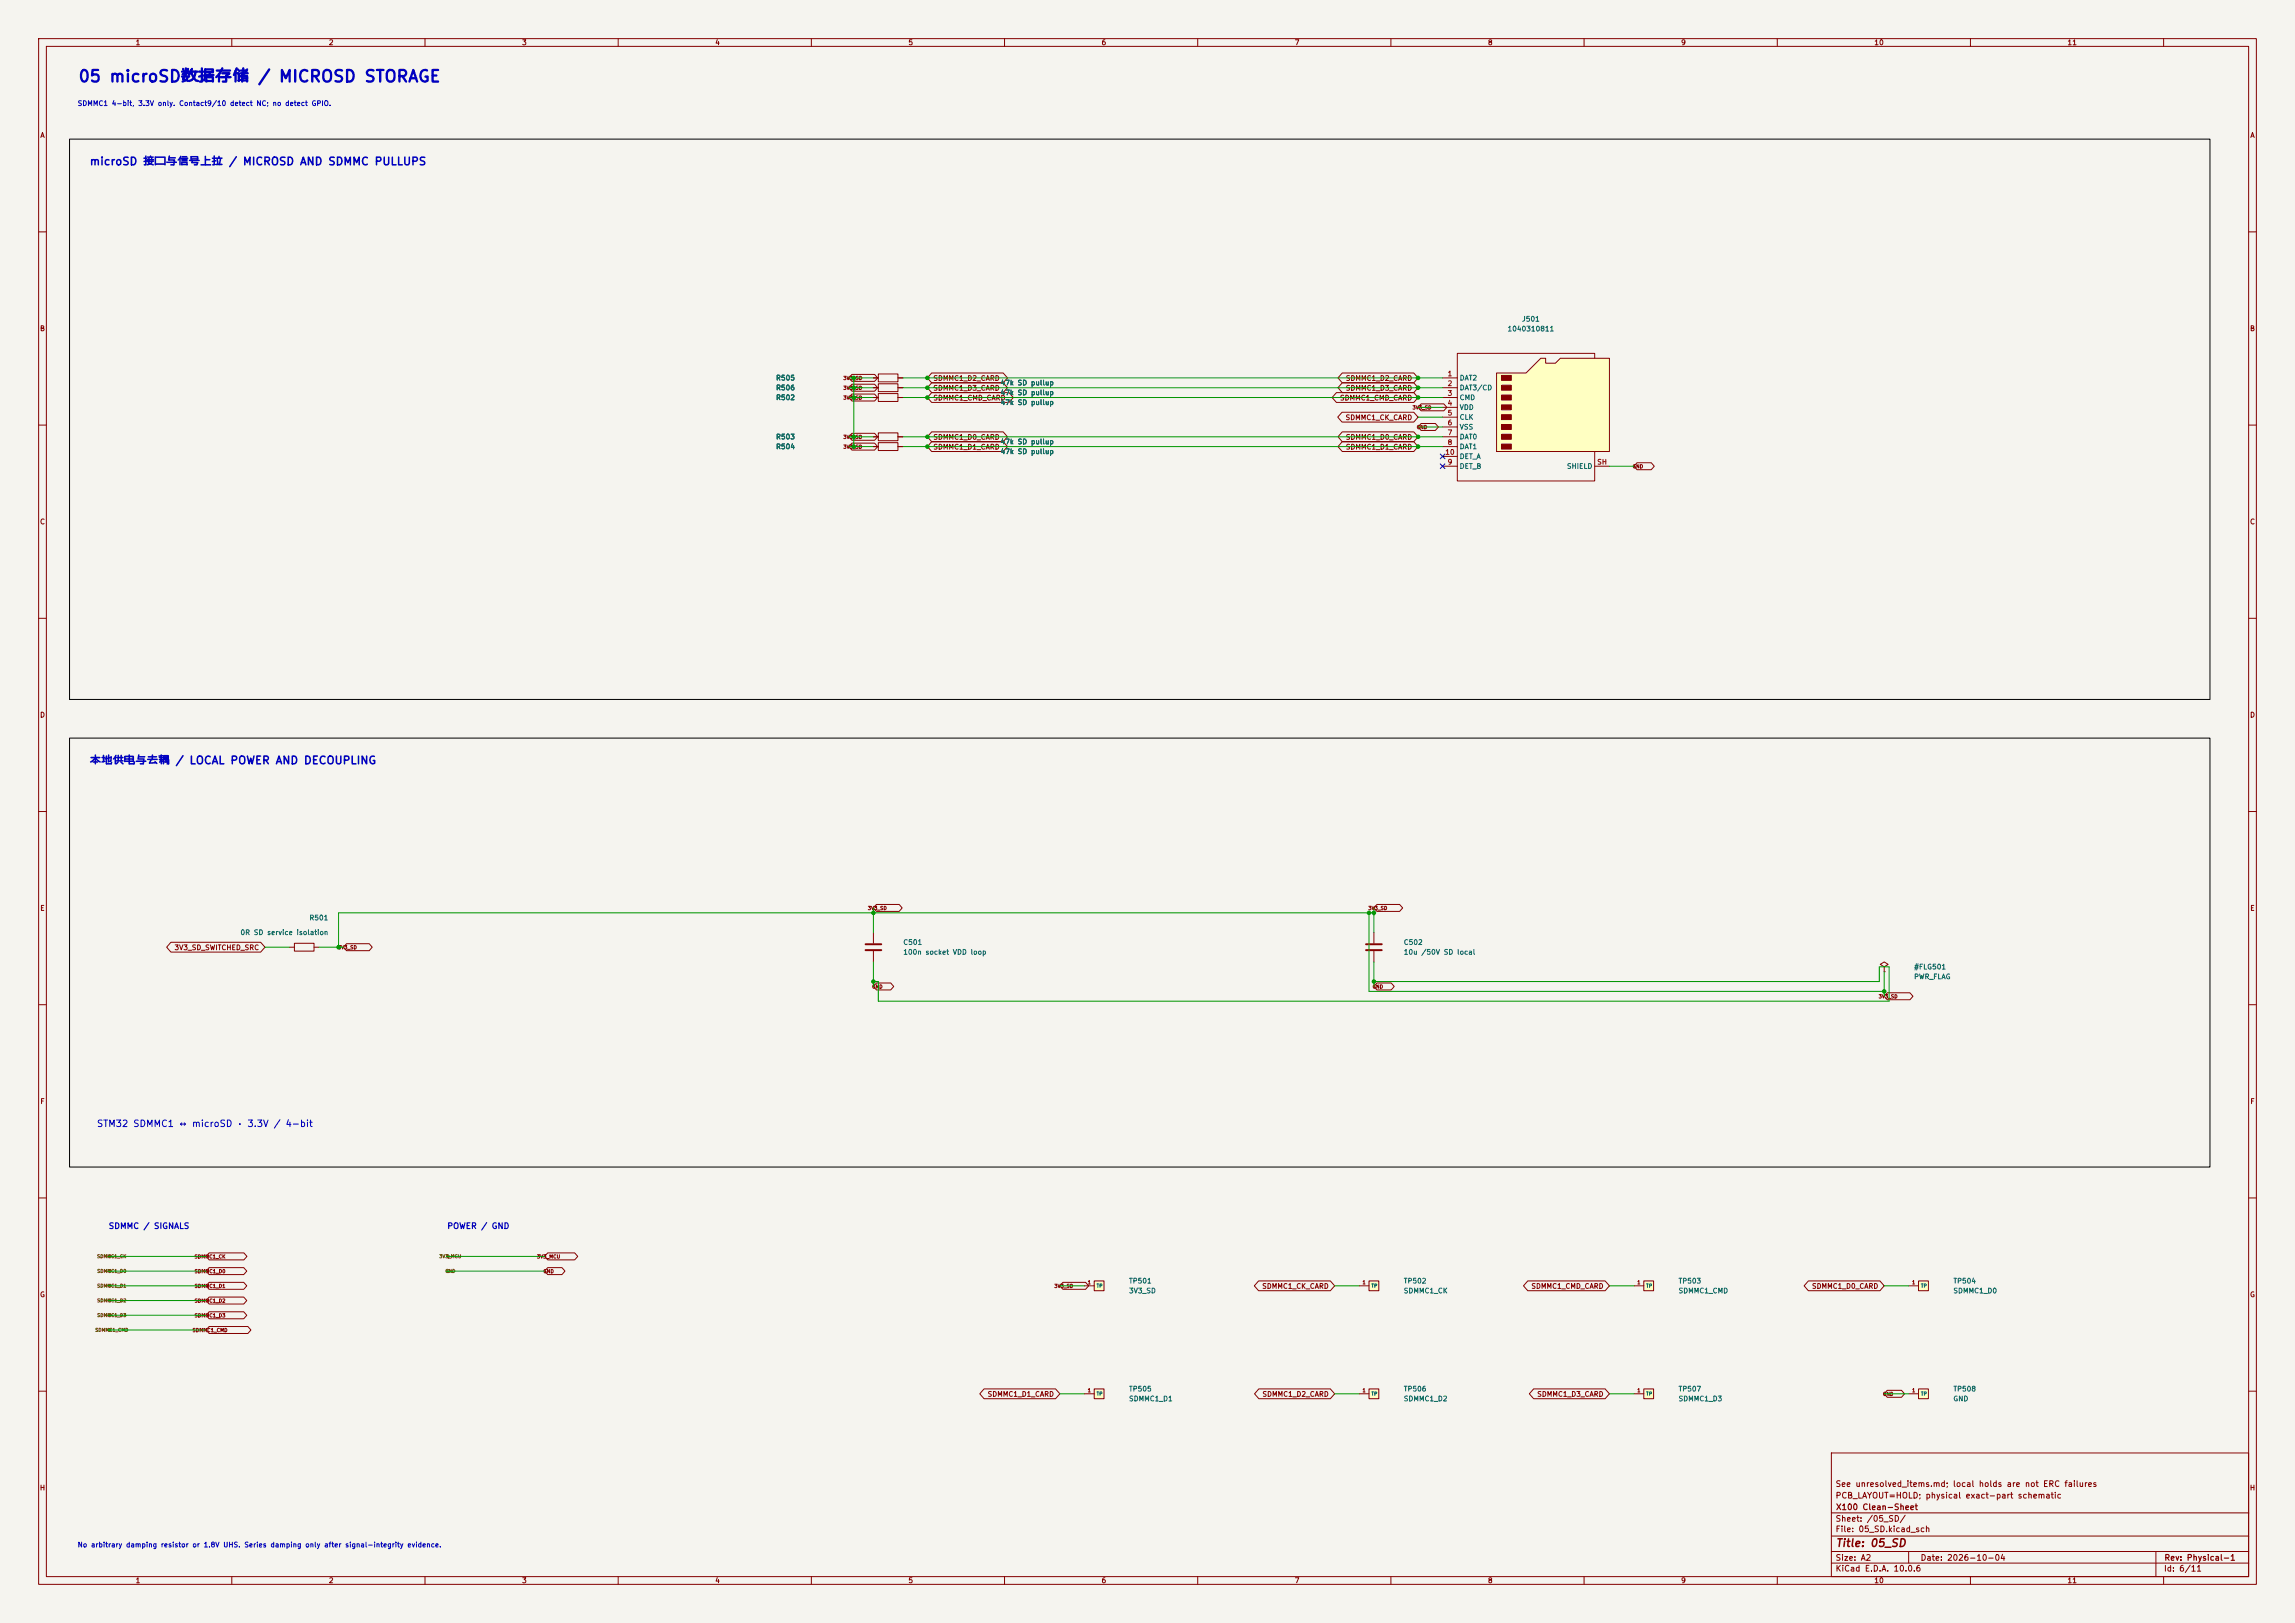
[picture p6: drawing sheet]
<svg xmlns="http://www.w3.org/2000/svg" width="594mm" height="420mm" viewBox="0 0 594 420" stroke-linecap="round" stroke-linejoin="round" font-family="sans-serif">
<defs><g id="words">
<text font-size="3" fill="#0000c2" x="20.1" y="22">05 microSD数据存储 / MICROSD STORAGE</text>
<g font-size="2" fill="#0000c2">
<text x="23.1" y="43.3">microSD 接口与信号上拉 / MICROSD AND SDMMC PULLUPS</text>
<text x="23.1" y="198.3">本地供电与去耦 / LOCAL POWER AND DECOUPLING</text>
</g>
<text font-size="2" fill="#840000" x="475" y="400.8">Title: 05_SD</text>
<text font-size="1.7" fill="#0000c2" x="24.9" y="292">STM32 SDMMC1 ↔ microSD · 3.3V / 4-bit</text>
<g font-size="1.5" fill="#0000c2">
<text x="28" y="318.4">SDMMC / SIGNALS</text>
<text x="115.6" y="318.4">POWER / GND</text>
</g>
<g font-size="1.5" fill="#840000">
<text x="475" y="388.1">PCB_LAYOUT=HOLD; physical exact-part schematic</text>
<text x="475" y="385.1">See unresolved_items.md; local holds are not ERC failures</text>
<text x="475" y="394.1">Sheet: /05_SD/</text>
<text x="475.1" y="391.1">X100 Clean-Sheet</text>
<text x="475" y="396.8">File: 05_SD.kicad_sch</text>
<text x="475" y="407">KiCad E.D.A. 10.0.6</text>
<text x="475" y="404.2">Size: A2</text>
<text x="497" y="404.2">Date: 2026-10-04</text>
<text x="560" y="407">Id: 6/11</text>
<text x="560.1" y="404.2">Rev: Physical-1</text>
</g>
<g font-size="1.3" fill="#840000">
<text x="35" y="12">1</text>
<text x="85" y="12">2</text>
<text x="135" y="12">3</text>
<text x="185" y="12">4</text>
<text x="235" y="12">5</text>
<text x="285" y="12">6</text>
<text x="335" y="12">7</text>
<text x="385" y="12">8</text>
<text x="435" y="12">9</text>
<text x="485" y="12">10</text>
<text x="535" y="12">11</text>
<text x="10.3" y="36">A</text>
<text x="582.3" y="36">A</text>
<text x="10.2" y="86">B</text>
<text x="582.2" y="86">B</text>
<text x="241.4" y="98.8">SDMMC1_D2_CARD</text>
<text x="241.4" y="101.4">SDMMC1_D3_CARD</text>
<text x="348.2" y="98.8">SDMMC1_D2_CARD</text>
<text x="348.2" y="101.4">SDMMC1_D3_CARD</text>
<text x="241.4" y="103.9">SDMMC1_CMD_CARD</text>
<text x="346.7" y="103.9">SDMMC1_CMD_CARD</text>
<text x="348.1" y="109">SDMMC1_CK_CARD</text>
<text x="241.4" y="114.1">SDMMC1_D0_CARD</text>
<text x="241.4" y="116.6">SDMMC1_D1_CARD</text>
<text x="348.2" y="114.1">SDMMC1_D0_CARD</text>
<text x="348.2" y="116.6">SDMMC1_D1_CARD</text>
<text x="10.2" y="136">C</text>
<text x="582.2" y="136">C</text>
<text x="10.2" y="186">D</text>
<text x="582.2" y="186">D</text>
<text x="10.3" y="236">E</text>
<text x="582.3" y="236">E</text>
<text x="45" y="246.2">3V3_SD_SWITCHED_SRC</text>
<text x="10.3" y="286">F</text>
<text x="582.3" y="286">F</text>
<text x="10.2" y="336">G</text>
<text x="326.5" y="333.8">SDMMC1_CK_CARD</text>
<text x="396.2" y="333.8">SDMMC1_CMD_CARD</text>
<text x="468.8" y="333.8">SDMMC1_D0_CARD</text>
<text x="582.2" y="336">G</text>
<text x="255.5" y="361.7">SDMMC1_D1_CARD</text>
<text x="326.6" y="361.7">SDMMC1_D2_CARD</text>
<text x="397.7" y="361.7">SDMMC1_D3_CARD</text>
<text x="10.2" y="386">H</text>
<text x="582.2" y="386">H</text>
<text x="35" y="410">1</text>
<text x="85" y="410">2</text>
<text x="135" y="410">3</text>
<text x="185" y="410">4</text>
<text x="235" y="410">5</text>
<text x="285" y="410">6</text>
<text x="335" y="410">7</text>
<text x="385" y="410">8</text>
<text x="435" y="410">9</text>
<text x="485" y="410">10</text>
<text x="535" y="410">11</text>
</g>
<g font-size="1.3" fill="#0000c2">
<text x="20" y="27.7">SDMMC1 4-bit, 3.3V only. Contact9/10 detect NC; no detect GPIO.</text>
<text x="20" y="400.7">No arbitrary damping resistor or 1.8V UHS. Series damping only after signal-integrity evidence.</text>
</g>
<g font-size="1.3" fill="#006464">
<text x="393.8" y="83.5">J501</text>
<text x="390.1" y="86.1">1040310811</text>
<text x="200.7" y="98.8">R505</text>
<text x="200.7" y="101.3">R506</text>
<text x="258.8" y="100">47k SD pullup</text>
<text x="377.7" y="98.8">DAT2</text>
<text x="377.7" y="101.3">DAT3/CD</text>
<text x="200.7" y="103.8">R502</text>
<text x="258.8" y="102.6">47k SD pullup</text>
<text x="258.8" y="105.1">47k SD pullup</text>
<text x="377.7" y="103.8">CMD</text>
<text x="377.7" y="106.4">VDD</text>
<text x="200.7" y="114">R503</text>
<text x="377.7" y="108.9">CLK</text>
<text x="377.7" y="111.5">VSS</text>
<text x="377.7" y="114">DAT0</text>
<text x="200.7" y="116.5">R504</text>
<text x="258.8" y="115.3">47k SD pullup</text>
<text x="258.8" y="117.8">47k SD pullup</text>
<text x="377.7" y="116.5">DAT1</text>
<text x="377.7" y="119.1">DET_A</text>
<text x="377.7" y="121.6">DET_B</text>
<text x="405.4" y="121.6">SHIELD</text>
<text x="80" y="238.5">R501</text>
<text x="62.1" y="242.3">0R SD service isolation</text>
<text x="233.7" y="244.8">C501</text>
<text x="363.2" y="244.8">C502</text>
<text x="233.7" y="247.3">100n socket VDD loop</text>
<text x="363.2" y="247.3">10u /50V SD local</text>
<text x="495.3" y="251.2">#FLG501</text>
<text x="495.3" y="253.7">PWR_FLAG</text>
<text x="292.1" y="332.4">TP501</text>
<text x="292.1" y="335">3V3_SD</text>
<text x="363.2" y="332.4">TP502</text>
<text x="363.2" y="335">SDMMC1_CK</text>
<text x="434.3" y="332.4">TP503</text>
<text x="434.3" y="335">SDMMC1_CMD</text>
<text x="505.4" y="332.4">TP504</text>
<text x="505.4" y="335">SDMMC1_D0</text>
<text x="292.1" y="360.4">TP505</text>
<text x="292.1" y="362.9">SDMMC1_D1</text>
<text x="363.2" y="360.4">TP506</text>
<text x="363.2" y="362.9">SDMMC1_D2</text>
<text x="434.3" y="360.4">TP507</text>
<text x="434.3" y="362.9">SDMMC1_D3</text>
<text x="505.4" y="360.4">TP508</text>
<text x="505.4" y="362.9">GND</text>
</g>
<g font-size="1.3" fill="#a90000">
<text x="374.6" y="97.7">1</text>
<text x="374.6" y="100.2">2</text>
<text x="374.6" y="102.7">3</text>
<text x="374.6" y="105.3">4</text>
<text x="374.6" y="107.8">5</text>
<text x="374.6" y="110.4">6</text>
<text x="374.6" y="112.9">7</text>
<text x="373.9" y="118">10</text>
<text x="374.6" y="115.4">8</text>
<text x="374.6" y="120.5">9</text>
<text x="413.3" y="120.5">SH</text>
</g>
<g font-size=".9" fill="#840000">
<text x="218.2" y="98.5">3V3_SD</text>
<text x="218.2" y="101.1">3V3_SD</text>
<text x="218.2" y="103.6">3V3_SD</text>
<text x="365.5" y="106.2">3V3_SD</text>
<text x="218.2" y="113.8">3V3_SD</text>
<text x="366.6" y="111.2">GND</text>
<text x="218.2" y="116.3">3V3_SD</text>
<text x="422.5" y="121.4">GND</text>
<text x="224.5" y="235.7">3V3_SD</text>
<text x="354.1" y="235.7">3V3_SD</text>
<text x="87.4" y="245.9">3V3_SD</text>
<text x="225.6" y="256">GND</text>
<text x="355.2" y="256">GND</text>
<text x="486.1" y="258.6">3V3_SD</text>
<text x="50.2" y="325.9">SDMMC1_CK</text>
<text x="50.3" y="329.7">SDMMC1_D0</text>
<text x="138.9" y="325.9">3V3_MCU</text>
<text x="140.5" y="329.7">GND</text>
<text x="50.3" y="333.5">SDMMC1_D1</text>
<text x="272.8" y="333.5">3V3_SD</text>
<text x="50.3" y="337.3">SDMMC1_D2</text>
<text x="50.3" y="341.1">SDMMC1_D3</text>
<text x="49.7" y="344.9">SDMMC1_CMD</text>
<text x="487.2" y="361.4">GND</text>
</g>
<g font-size=".9" fill="#725600">
<text x="25" y="325.8">SDMMC1_CK</text>
<text x="25" y="329.6">SDMMC1_D0</text>
<text x="113.6" y="325.8">3V3_MCU</text>
<text x="115.2" y="329.6">GND</text>
<text x="25" y="333.4">SDMMC1_D1</text>
<text x="25" y="341">SDMMC1_D3</text>
<text x="25" y="337.2">SDMMC1_D2</text>
<text x="24.5" y="344.8">SDMMC1_CMD</text>
</g>
<g font-size=".9" fill="#a90000">
<text x="281.4" y="332.5">1</text>
<text x="352.5" y="332.5">1</text>
<text x="423.7" y="332.5">1</text>
<text x="494.8" y="332.5">1</text>
<text x="281.4" y="360.5">1</text>
<text x="352.5" y="360.5">1</text>
<text x="423.7" y="360.5">1</text>
<text x="494.8" y="360.5">1</text>
</g>
<g font-size=".9" fill="#006464">
<text x="283.7" y="333.4">TP</text>
<text x="354.8" y="333.4">TP</text>
<text x="426" y="333.4">TP</text>
<text x="497.1" y="333.4">TP</text>
<text x="283.7" y="361.4">TP</text>
<text x="354.8" y="361.4">TP</text>
<text x="426" y="361.4">TP</text>
<text x="497.1" y="361.4">TP</text>
</g>
</g></defs>
<path d="M0 0h594v420h-594z" fill="#f5f4ef" stroke="#f5f4ef" stroke-width=".26"/>
<g fill="none" stroke="#840000" stroke-width=".26">
<path d="M10 10h574v400h-574zM12 12h570v396h-570zM60 10v2M110 10v2M160 10v2M210 10v2M260 10v2M310 10v2M360 10v2M410 10v2M460 10v2M510 10v2"/>
<path d="M560 10v2M10 60h2M582 60h2M226.1 97.8h1.2M227.3 96.8h5.1v2h-5.1zM232.4 97.8h1.3M10 110h2M582 110h2M10 160h2M582 160h2M10 210h2M582 210h2"/>
<path d="M10 260h2M582 260h2M10 310h2M582 310h2M10 360h2M474 376h108v32h-108zM582 360h2M474 397.5h108M474 391.5h108M60 408v2M110 408v2M160 408v2"/>
<path d="M210 408v2M260 408v2M310 408v2M360 408v2M410 408v2M460 408v2M474 404.5h108M474 401.5h108M494 401.5v3M510 408v2M558 401.5v6.5M560 408v2"/>
</g>
<path d="M283.2 359.4h2.5v2.6h-2.5z" fill="#ffffc2"/>
<g fill="none" stroke="#840000" stroke-width=".26">
<path d="M227.3 99.3h5.1v2h-5.1zM226.1 113h1.2M226.1 100.3h1.2M226.1 102.9h1.2M227.3 112h5.1v2h-5.1zM227.3 101.9h5.1v2h-5.1zM232.4 113h1.3M232.4 100.3h1.3M232.4 102.9h1.3M355.6 241.3v2.8M355.6 246.1v2.8M283.2 359.4h2.5v2.6h-2.5z"/>
<path d="M280.7 360.7h2.5"/>
</g>
<path d="M353.6 244.3h4M353.6 245.9h4" fill="none" stroke="#840000" stroke-width=".51"/>
<path d="M496.6 359.4h2.5v2.6h-2.5z" fill="#ffffc2"/>
<path d="M496.6 359.4h2.5v2.6h-2.5zM494 360.7h2.6" fill="none" stroke="#840000" stroke-width=".26"/>
<path d="M496.6 331.5h2.5v2.5h-2.5z" fill="#ffffc2"/>
<path d="M494 332.7h2.6M496.6 331.5h2.5v2.5h-2.5z" fill="none" stroke="#840000" stroke-width=".26"/>
<path d="M354.3 359.4h2.6v2.6h-2.6z" fill="#ffffc2"/>
<path d="M487.7 250.2l1-.6-1-.7-1 .7 1 .6v1.3M487.7 251.5h.1M354.3 359.4h2.6v2.6h-2.6zM351.8 360.7h2.5" fill="none" stroke="#840000" stroke-width=".26"/>
<path d="M283.2 331.5h2.5v2.5h-2.5z" fill="#ffffc2"/>
<path d="M280.7 332.7h2.5M283.2 331.5h2.5v2.5h-2.5z" fill="none" stroke="#840000" stroke-width=".26"/>
<path d="M425.4 359.4h2.6v2.6h-2.6z" fill="#ffffc2"/>
<path d="M425.4 359.4h2.6v2.6h-2.6zM422.9 360.7h2.5" fill="none" stroke="#840000" stroke-width=".26"/>
<path d="M354.3 331.5h2.6v2.5h-2.6z" fill="#ffffc2"/>
<path d="M351.8 332.7h2.5M354.3 331.5h2.6v2.5h-2.6z" fill="none" stroke="#840000" stroke-width=".26"/>
<path d="M425.4 331.5h2.6v2.5h-2.6z" fill="#ffffc2"/>
<path d="M226.1 115.6h1.2M227.3 114.6h5.1v2h-5.1zM232.4 115.6h1.3M74.9 245.1h1.3M76.2 244.1h5.1v2h-5.1zM81.3 245.1h1.2M422.9 332.7h2.5M425.4 331.5h2.6v2.5h-2.6z" fill="none" stroke="#840000" stroke-width=".26"/>
<path d="M387.3 96.5h7.7l3.8-3.8h1.2v1.3h2.6l1.3-1.3h12.7v24.1h-29.3z" fill="#ffffc2"/>
<g fill="none" stroke="#840000" stroke-width=".26">
<path d="M220.5 96.9h5.9l.8 .9-.8 .9h-5.9l-.8-.9zM220.5 99.4h5.9l.8 .9-.8 .9h-5.9l-.8-.9zM226.1 97.8h1.2M232.4 97.8h1.3M241.1 96.5h18.6l1.1 1.3-1.1 1.3h-18.6l-1.1-1.3zM241.1 99.1h18.6l1.1 1.2-1.1 1.3h-18.6l-1.1-1.3zM347.4 96.5h18.5l1.1 1.3-1.1 1.3h-18.5l-1.1-1.3zM347.4 99.1h18.5l1.1 1.2-1.1 1.3h-18.5l-1.1-1.3zM373.4 97.8h3.8M387.3 96.5h7.7l3.8-3.8h1.2v1.3h2.6l1.3-1.3h12.7v24.1h-29.3zM412.7 92.7v-1.3h-35.5v33.1h35.5v-7.7M220.5 114.7h5.9l.8 .9-.8 .9h-5.9l-.8-.9z"/>
<path d="M220.5 112.1h5.9l.8 .9-.8 .9h-5.9l-.8-.9zM220.5 102h5.9l.8 .9-.8 .9h-5.9l-.8-.9zM226.1 100.3h1.2M226.1 102.9h1.2M226.1 113h1.2M226.1 115.6h1.2M232.4 100.3h1.3M232.4 102.9h1.3M232.4 113h1.3M232.4 115.6h1.3M241.1 111.8h18.6l1.1 1.2-1.1 1.3h-18.6l-1.1-1.3zM241.1 114.3h18.6l1.1 1.3-1.1 1.2h-18.6l-1.1-1.2z"/>
<path d="M241.1 101.6h20.1l1.1 1.3-1.1 1.2h-20.1l-1.1-1.2zM345.9 101.6h20l1.1 1.3-1.1 1.2h-20l-1.1-1.2zM347.3 106.7h18.6l1.1 1.3-1.1 1.2h-18.6l-1.1-1.2zM347.4 111.8h18.5l1.1 1.2-1.1 1.3h-18.5l-1.1-1.3zM347.4 114.3h18.5l1.1 1.3-1.1 1.2h-18.5l-1.1-1.2zM367.8 104.5h5.9l.8 .9-.8 .9h-5.9l-.8-.9zM367.8 109.6h3.7l.8 .9-.8 .9h-3.7l-.8-.9zM373.4 100.3h3.8M373.4 102.9h3.8M373.4 105.4h3.8M373.4 108h3.8M373.4 110.5h3.8"/>
<path d="M373.4 113h3.8M373.4 115.6h3.8M373.4 118.1h3.8M423.7 119.7h3.7l.8 1-.8 .9h-3.7l-.8-.9zM373.4 120.7h3.8M412.7 120.7h3.9M226.8 234h5.9l.8 1-.8 .9h-5.9l-.7-.9zM356.4 234h5.9l.7 1-.7 .9h-5.9l-.8-.9zM44.2 243.8h23.3l1.1 1.3-1.1 1.3h-23.3l-1.1-1.3zM89.7 244.2h5.9l.7 .9-.7 .9h-5.9l-.8-.9zM226.1 241.3v2.8M226.1 246.1v2.8"/>
<path d="M226.8 254.4h3.7l.8 .9-.8 .9h-3.7l-.7-.9zM356.4 254.4h3.7l.8 .9-.8 .9h-3.7l-.8-.9zM488.5 256.9h5.8l.8 .9-.8 .9h-5.8l-.8-.9zM54.1 324.2h9l.8 .9-.8 .9h-9l-.8-.9zM54.1 328h9l.8 .9-.8 .9h-9l-.8-.9zM54.1 335.6h9l.8 1-.8 .9h-9l-.8-.9zM54.1 339.5h9l.8 .9-.8 .9h-9l-.8-.9zM54.1 331.8h9l.8 .9-.8 .9h-9l-.8-.9zM141.8 328h3.6l.8 .9-.8 .9h-3.6l-.8-.9zM141.8 324.2h6.9l.8 .9-.8 .9h-6.9l-.8-.9zM275.1 331.8h5.9l.8 .9-.8 .9h-5.9l-.8-.9zM325.8 331.5h18.5l1.1 1.2-1.1 1.3h-18.5l-1.2-1.3z"/>
<path d="M395.4 331.5h20l1.2 1.2-1.2 1.3h-20l-1.1-1.3zM468.1 331.5h18.5l1.1 1.2-1.1 1.3h-18.5l-1.2-1.3zM54.1 343.3h10.1l.7 .9-.7 .9h-10.1l-.8-.9zM254.7 359.4h18.5l1.1 1.3-1.1 1.3h-18.5l-1.1-1.3zM325.8 359.4h18.5l1.1 1.3-1.1 1.3h-18.5l-1.1-1.3zM396.9 359.4h18.5l1.2 1.3-1.2 1.3h-18.5l-1.1-1.3zM488.5 359.8h3.7l.7 .9-.7 .9h-3.7l-.8-.9z"/>
</g>
<g fill="#840000" stroke="#840000" stroke-width=".26">
<path d="M388.6 97.2h2.6v1.2h-2.6z"/>
<path d="M388.6 99.7h2.6v1.3h-2.6z"/>
<path d="M388.6 102.2h2.6v1.3h-2.6z"/>
<path d="M388.6 104.8h2.6v1.2h-2.6z"/>
<path d="M388.6 107.3h2.6v1.3h-2.6z"/>
<path d="M388.6 109.9h2.6v1.2h-2.6z"/>
<path d="M388.6 112.4h2.6v1.3h-2.6z"/>
<path d="M388.6 114.9h2.6v1.3h-2.6z"/>
</g>
<path d="M224 244.3h4.1M224 245.9h4.1" fill="none" stroke="#840000" stroke-width=".51"/>
<path d="M28.4 324.7l.4 .4-.4 .4-.5-.4zM28.4 328.5l.4 .4-.4 .5-.5-.5zM28.4 332.3l.4 .4-.4 .5-.5-.5zM28.4 336.1l.4 .5-.4 .4-.5-.4zM115.6 325.1l.4-.4 .4 .4-.4 .4zM116 328.5l.4 .4-.4 .5-.4-.5zM27.9 340.4l.5-.5 .4 .5-.4 .4zM27.9 344.2l.5-.5 .4 .5-.4 .4z" fill="none" stroke="#725600" stroke-width=".26"/>
<g fill="none" stroke="#009600" stroke-width=".26">
<path d="M219.7 97.8h6.4M221 97.8v17.8M233.7 97.8h139.7M219.7 113h6.4M219.7 115.6h6.4M219.7 100.3h6.4M219.7 102.9h6.4M233.7 113h139.7M233.7 115.6h139.7M233.7 100.3h139.7M233.7 102.9h139.7M367 105.4h6.4"/>
<path d="M367 108h6.4M367 110.5h6.4M416.6 120.7h6.3M226.1 235v6.3M354.3 236.2v20.3h133.4M355.6 235v6.3M355.6 236.2h-268v8.9M68.6 245.1h6.3M82.5 245.1h6.4M226.1 248.9v6.4M226.1 254h1.2v5.1h261.6v-8.9h-2.5v3.8h-130.8M355.6 248.9v6.4"/>
<path d="M487.7 251.5v6.3M27.9 332.7h25.4M27.9 325.1h25.4M27.9 328.9h25.4M27.9 336.6h25.4M115.6 325.1h25.4M115.6 328.9h25.4M274.3 332.7h6.4M345.4 332.7h6.4M416.6 332.7h6.3M487.7 332.7h6.3M27.9 340.4h25.4"/>
<path d="M27.9 344.2h25.4M274.3 360.7h6.4M345.4 360.7h6.4M416.6 360.7h6.3M487.7 360.7h6.3"/>
</g>
<path d="M372.8 117.5l1.2 1.2M374 117.5l-1.2 1.2M372.8 120l1.2 1.3M374 120l-1.2 1.3" fill="none" stroke="#000084" stroke-width=".26"/>
<path d="M18 36h554v145h-554zM18 191h554v111h-554z" fill="none" stroke="#000" stroke-width=".26"/>
<g fill="#009600" stroke="#009600" stroke-width=".26">
<circle cx="221" cy="102.9" r=".46"/>
<circle cx="221" cy="100.3" r=".46"/>
<circle cx="221" cy="97.8" r=".46"/>
<circle cx="240" cy="100.3" r=".46"/>
<circle cx="240" cy="102.9" r=".46"/>
<circle cx="240" cy="97.8" r=".46"/>
<circle cx="221" cy="113" r=".46"/>
<circle cx="221" cy="115.6" r=".46"/>
<circle cx="240" cy="115.6" r=".46"/>
<circle cx="240" cy="113" r=".46"/>
<circle cx="367" cy="100.3" r=".46"/>
<circle cx="367" cy="102.9" r=".46"/>
<circle cx="367" cy="115.6" r=".46"/>
<circle cx="367" cy="113" r=".46"/>
<circle cx="367" cy="97.8" r=".46"/>
<circle cx="226.1" cy="254" r=".46"/>
<circle cx="87.6" cy="245.1" r=".46"/>
<circle cx="354.3" cy="236.2" r=".46"/>
<circle cx="226.1" cy="236.2" r=".46"/>
<circle cx="355.6" cy="236.2" r=".46"/>
<circle cx="487.7" cy="256.5" r=".46"/>
<circle cx="355.6" cy="254" r=".46"/>
</g>
<use href="#words"/>
</svg>
